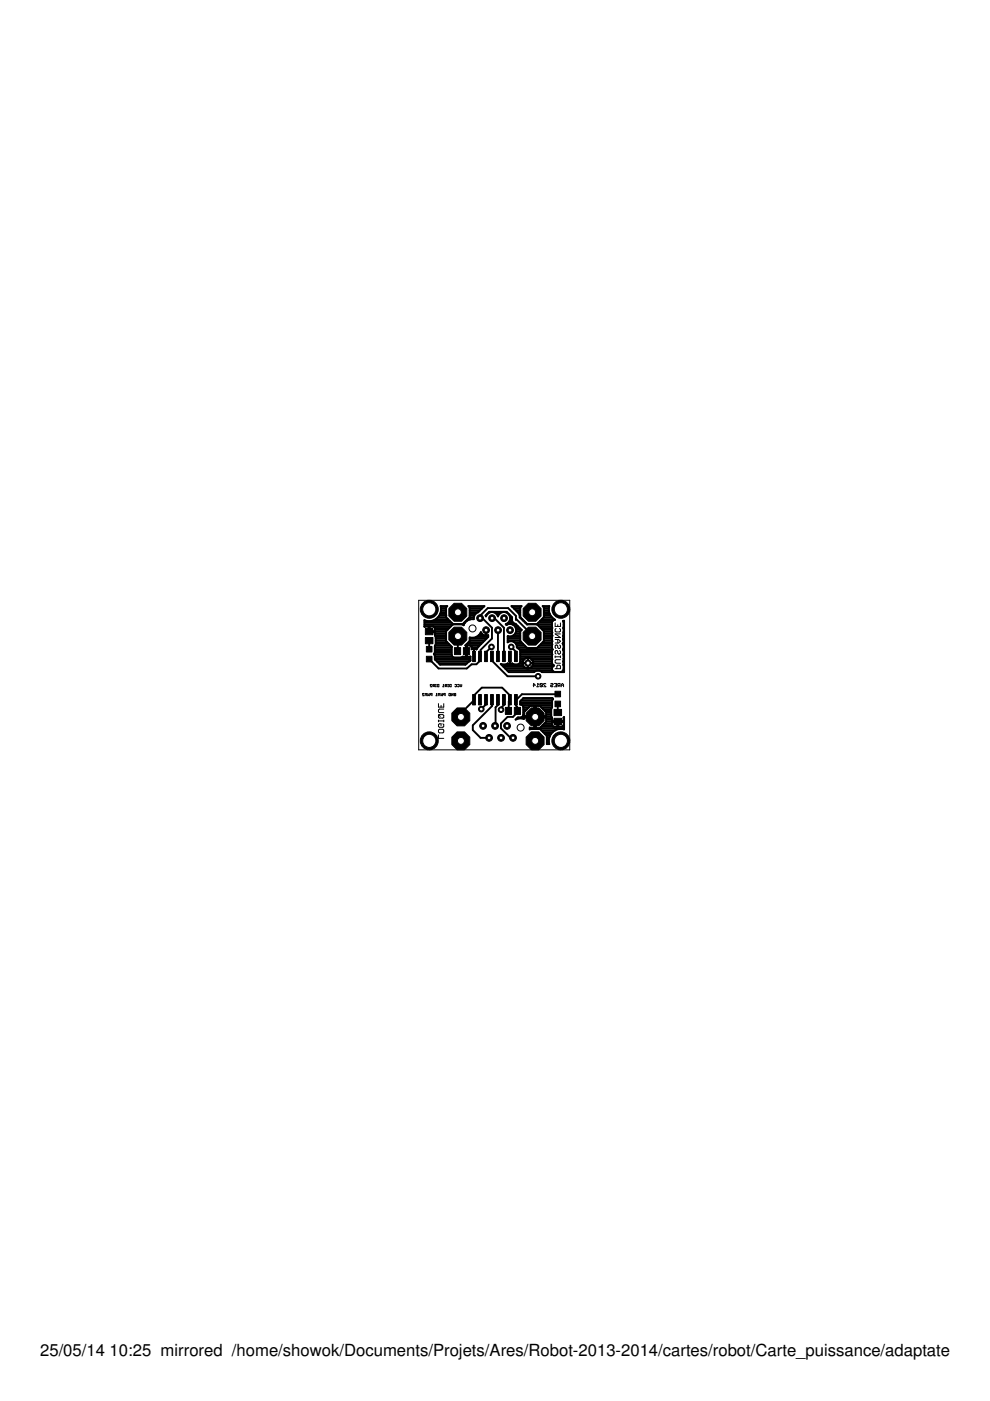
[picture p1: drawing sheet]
<svg xmlns="http://www.w3.org/2000/svg" width="210mm" height="297mm" viewBox="0 0 210 297" stroke-linecap="round" stroke-linejoin="round" font-family="sans-serif">
<defs><g id="words">
<g font-size="3.5">
<text x="8.5" y="287.5">25/05/14</text>
<text x="23.2" y="287.5">10:25 mirrored /home/showok/Documents/Projets/Ares/Robot-2013-2014/cartes/robot/Carte_puissance/adaptateur_fus</text>
</g>
</g></defs>
<g fill="none" stroke="#000" stroke-width=".21">
<path d="M117.7 132.1v.7h1.1v-.7M117.7 139.1v.3M117.7 139.3h1.1M117.7 135.6h.7l.4 .4-.4 .3h-.7M117.9 133.2l-.2 .2v.4l.2 .2h.7l.2-.2v-.4l-.2-.2M118.3 132.5v.3M118.3 135.6v.7M118.6 136.8l.2 .1v.4l-.4 .2-.1-.2v-.4l-.4-.1-.2 .1v.4l.2 .2M118.6 137.9l.2 .2v.4l-.4 .2-.1-.2v-.4l-.4-.2-.2 .2v.4l.2 .2M118.8 139.1v.3M118.8 139.9h-.9l-.2 .2v.3l.2 .2h.9M118.8 134.4h-1.1l1.1 .8h-1.1"/>
<path d="M89.9 147.1h-.3l.3 .4h-.3M90.1 147.5v-.5l.2 .2 .2-.2v.5M90.7 147v.5l.2-.2 .1 .2v-.5M91.5 145.2h-.3l.3 .4h-.3M91.6 147.3h-.3v-.3h.3v.5M91.9 145.4l-.1 .2M92.1 145.4h-.2l-.1-.2 .3-.1v.5M92.3 145.6h.2M92.3 145.1h.2M92.4 147.5h.3M92.4 145.1v.5M92.7 145.2l.3-.1v.5l-.3-.1z"/>
<path d="M92.7 147.2l-.2-.2v.5M92.9 147.5v-.5l.2 .2 .2-.2v.5M93 155.8v.7h1.1M93 149.2v.7h1.1v-.7M93 152.7v.3M93 152.8h1.1M93 151.5l.3 .4M93.2 151.5h.7l.2 .2v.4l-.2 .2h-.7l-.2-.2v-.4zM93.2 154.6h.7l.2 .2v.4l-.2 .2h-.7l-.2-.2v-.4zM93.5 147v.5l.2-.2 .1 .2v-.5M93.5 149.6v.3M93.8 145.6h.4"/>
<path d="M93.9 153.5l.2 .1v.4l-.2 .2h-.7l-.2-.2v-.4l.2-.1h.3v.3M94.1 150.3h-.9l-.2 .2v.4l.2 .2h.9M94.1 152.7v.3M94.2 145.3l-.2-.2v.5M94.4 147.3h-.3v-.2l.3-.1v.5M94.6 145.4l-.2 .2M94.7 145.4h-.2l-.1-.2 .3-.1v.5M94.9 145.6h.2M94.9 145.1h.2M95 145.1v.5M95.3 147h.2v.5l-.3-.1zM95.3 145.2l.4-.1v.5l-.4-.1z"/>
<path d="M95.8 147v.5l.3-.5v.5M96.3 147.1h.3v.4l-.3-.1v-.1h.2M96.5 145.2h.3l-.1 .4-.2-.1M97 145.2h.3v.4l-.3-.1M97.6 145.1l.1 .5 .2-.5M113 145.3h.5l-.4-.4v.7M113.8 145.6h.5M114.3 145.1l-.3-.2v.7M114.5 145h.5v.5M114.5 145v.5h.5M114.5 145l.5 .5M115.7 145h-.4l.4 .6h-.4"/>
<path d="M116.8 145h.4l-.1 .3-.3 .1 .1 .2 .3-.1M117.5 144.9h.5v.7h-.5M117.7 141.8h1.1v-.6l-.2-.2h-.3l-.2 .2v.6M117.8 145.3h.2M118.5 145.4l-.2 .2M118.7 145.4h-.3l-.1-.4 .4-.1v.7M119 145.6v-.5l.3-.2 .2 .2v.5M119 145.3h.5"/>
</g>
<g fill="#000" stroke="#000" stroke-width=".21">
<path d="M90.4 137.1h1.2v1.1h-1.2zM90.4 139.1h1.2v1.2h-1.2zM90.2 135.2h1.6v1.3h-1.6zM90.2 133.3h1.6v1.3h-1.6zM96.4 137.3h1.3v1.5h-1.3zM98.3 137.3h1.3v1.5h-1.3zM100.2 138.1h.6v2.2h-.6zM101.5 138.1h.6v2.2h-.6zM102.7 138.1h.6v2.2h-.6zM104 138.1h.6v2.2h-.6zM105.3 138.1h.6v2.2h-.6zM106.6 138.1h.5v2.2h-.5z"/>
<path d="M107.8 138.1h.6v2.2h-.6zM109.1 138.1h.6v2.2h-.6zM100.2 147.3h.6v2.2h-.6zM101.5 147.3h.6v2.2h-.6zM102.7 147.3h.6v2.2h-.6zM104 147.3h.6v2.2h-.6zM105.3 147.3h.6v2.2h-.6zM106.6 147.3h.5v2.2h-.5zM107.8 147.3h.6v2.2h-.6zM107.1 150h1.4v1.5h-1.4zM109.1 147.3h.6v2.2h-.6zM109.1 150h1.3v1.5h-1.3z"/>
<path d="M117.7 148.7h1.2v1.1h-1.2zM117.7 146.6h1.2v1.1h-1.2zM117.5 152.3h1.6v1.3h-1.6zM117.5 150.4h1.6v1.3h-1.6z"/>
</g>
<g fill="none" stroke="#000" stroke-width=".4">
<path d="M91 135.8v1.8M94.6 130.5h.1M97.1 134.9l-.1 3.1M104.2 137.2l-1.2 1.1v.9M104.3 131.1h.5l2 2v6.1M104.3 139.2v.9l3.3 3.3h6.5M105.6 133.6v5.6M108.4 137.2l1 1v1M109.4 131.4v-.8l-1.7-1.7h-4.3l-1.6 1.7 .1 .6h.5l1.9 1.9v2.3l-2.4 2.4v1.3l-.3 .2v.9l-.6 .6h-1l-1 .9h-6l-2-2M109.4 131.3l3.4 3.3v.3M103 148.4v1l-1 .9M104.3 148.4v1.3l-4.1 4.1v1l1.7 1.6h1.8"/>
<path d="M105.6 148.4v1.1l-.5 .5v3.8l-.2 .1M106.8 148.4v1.1l-.6 .6v.4M107.8 150.7l.1-2 .2-.2-.1-1.2-1.5-1.5h-4.3l-1.6 1.5-.1 1.2-2.8 2.7v.8M109.4 148.4v1.2l.2 .2 .1 .9-.2 .2v.3l-.7 .8h-1.2l-1.4 1.4v1l2 2h.6M118.3 147.2h-7.6l-1.3 1.3M118.3 149.2v1.9"/>
</g>
<g fill="none" stroke="#000" stroke-width=".42">
<path d="M90 131.7h5.4M90 132.9h.1M90 132.9l.9-.1v1h1.3v-.6l-.1-.3-1-.1v1.2h1.1v.7l.2 .4M90 132.8h5.6M90 132.4h6M90 132h5.8M90.5 131.7l-.5-.2v1.4M90.9 133.5h.2M90.9 133.2h.2M91.1 133.9h3.5M92.1 138.8l.1 1 1.1 1.1h5.4l.7-.6M92.1 138.8h3.7"/>
<path d="M92.2 138.4h3.6M92.2 137.6h3.6M92.2 139.5h7.5M92.2 139.1h3.7M92.2 138h3.6M92.2 137.3h3.6M92.2 136.9h3.3M92.2 133.2h3M92.2 134.7h2.4M92.2 134.3h2.4M92.2 133.5h2.7M92.3 139.9h7.4"/>
<path d="M92.4 135.1v1.5l-.2 .3v1.5l-.2 .3 .1 .1M92.4 136.5h2.8M92.4 136.2h2.4M92.4 135.8h2.2M92.4 135.4h2.2M92.4 135h2.2M92.4 131.3l-.9 .4M92.4 131.3h2.6M92.8 130.9h1.8M93.1 130.5h1.5M93.3 130.2h1.3M93.5 129.8h1.1"/>
<path d="M93.5 128.7l-.1-.2h1.4l-.2 .3v2.1l1.4 1.4h2.1l1.5-1.4v-2.1l-.3-.3h3.4l-1.3 1.3M93.5 128.7v1l-.4 .9-.7 .7M93.5 129.4h1.1M93.5 129.1h1.1M93.5 128.7h1.2M98.2 132.4h.2M98.4 132h.2M98.8 131.7h.2M98.8 137.6h.2M98.8 139.1h.2M98.8 138.8h.2M98.8 138.4h.2"/>
<path d="M98.8 137.3h.2M98.8 136.9h.2M99 136.5h3M99.4 136.2h3M99.5 128.7h3M99.5 130.9h1M99.6 135.8h3.2M99.6 135.4h3.5M99.6 130.5h1M99.6 130.2h1.2M99.6 129.8h1.8M99.6 129.4h2.2"/>
<path d="M99.6 129.1h2.6M99.7 139.2v.9l-.3 .2M99.8 131.3l-.8 .3-.5 .5-.2 .5-.2-.2h-2.1l-1.4 1.4v2.1l1.2 1.2v2l.4 .3 2.6-.1v-1.1h.2v1.1l.7-.1M99.8 136.9h1.8M100 137.6h.1M100 137.3h1.3M100 137.6l1 .1M100.5 139.2h.1M100.5 137.6h.1M100.5 137.6v1.6M100.5 139.1h.1M100.5 138.8h.1"/>
<path d="M100.5 138.4h.1M100.5 138h.1M101 135h2.5M101 137.6h.1M101.4 129.8a1.28 1.28 0 0 0-.9 1.5h-1.4M101.5 134.7h1M101.9 134.3h.2M102 134a1.91 1.91 0 0 1-2.4 1.1v.8l-.9 .9h.1v1.1h.2v-1.1l.8 .1 .2 .7M102 134.1a1.2 1.2 0 0 0 1.5 .6v.3M102 134v.1M103 130.5h.1M103 133.6v1.2"/>
<path d="M103 133.6h.1M103 134.7h.1M103 134.3h.1M103 133.9h.1M103.3 130.2h.1M103.5 135l-2.5 2.7M103.7 129.8h.2M104.7 129.8h1.8M105.3 130.2h.6M105.5 130.5h.1M107.2 129.8h.3M107.3 132.4h.2"/>
<path d="M107.7 136.2a1.23 1.23 0 0 1 1.9 .7M107.7 136.2h.1M107.7 135.8h2.6M107.7 135.4h2.6M107.7 135h2.6M107.7 132h1.1M107.8 130.2h.1M108 131.7h.6M108.1 130.5h.1M108.1 139.2v1.5M108.1 139.2h.1M108.1 139.9h.1"/>
<path d="M108.1 139.5h.1M108.2 131.3h.4M108.2 130.9h.4M108.6 128.7h1.8M108.7 132.4h.8M108.9 134.7h1.4M109 129.1h1.3M109.1 136.2h1.4M109.2 132.8h.6M109.3 134.3h1M109.3 133.2h.9M109.4 129.4h.9"/>
<path d="M109.4 136.5h1.5M109.4 133.9h.9M109.4 133.5h1.2M109.6 136.9v.3l.7 .7v2.5l-.5 .5h-.8l-.4-.2M109.6 136.9h1.7M109.6 137.3h2.1M109.7 129.8h.6M110.1 130.2h.2M110.1 137.6h7M110.2 130.9l1.5 1.5h2.2l1.4 1.4v2.1l-1.4 1.5h-2.1l-1.5-1.5v-2.1l.3-.3M110.2 130.9h.1M110.2 130.5h.1"/>
<path d="M110.2 130.9h.2M110.3 139.9h.7M110.3 139.5h1.2M110.3 139.1h6.7M110.3 138.8h6.8M110.3 138.4h6.7M110.3 138h6.7M110.6 133.5l-1.3-1.2a.82 .82 0 0 1-.7-.7v-.7l-1.2-1.2h-3.6l-.8 .8v.2a1.32 1.32 0 0 1 1.3-1 1.32 1.32 0 0 1 1.3 1 1.33 1.33 0 0 1 2.2-.6 1.33 1.33 0 0 1-.6 2.2l.2 .2a1.34 1.34 0 0 1 2 .9 1.34 1.34 0 0 1-1.7 1.5v1.3M110.6 131.3h.1M111 131.7h.1M111.4 132h.1M111.9 139.5v2.2"/>
<path d="M111.9 139.9h.1M111.9 139.5h.1M112 139.5v2.2M112.3 139.5h4.7M112.8 139.9h4.2M113.9 132.4h3.1M114 137.3h3M114.1 132h2.9M114.3 132.8h2.7M114.3 136.9h2.7M114.5 131.7h2.7M114.6 133.2h2.5"/>
<path d="M114.7 136.5h2.4M114.9 131.3h2.6M115 133.5h2M115.1 136.2h1.9M115.2 128.7h1.2M115.3 130.9h1.8M115.3 134.7h1.8M115.3 135.8h1.8M115.3 135.4h1.7M115.3 135h1.7M115.3 134.3h1.7M115.3 133.9h1.7"/>
<path d="M115.3 130.5h1.4M115.3 130.2h1.3M115.3 129.8h1.1M115.3 129.4h1.1M115.3 129.1h1.1M116.4 128.7v1l.4 .9 .7 .7M116.4 128.7l.1-.2h-1.4l.2 .3v2.1l-1.4 1.4h-2.1l-1.5-1.4v-2.1l.3-.3h-2.1l1.6 1.6 .1 .8M117 133.9v.4M117 134.3l.1 .4M117 136.2l.1 .4M117.1 134.7v.7M117.1 135.4l-.1 .8"/>
<path d="M117.1 133.2l-.1 .7M117.1 136.7v1M117.1 138.8l-.1 1.8 .3 .4M117.1 136.6v.1M117.1 133.1v.1M117.1 137.7v1.1M117.1 137.7h.1M117.5 131.3l.2 .1-.4 .1-.3 .5 .1 1.1M119.4 136.5h.2M119.4 131.7l.2-.1v10.9h-4.7a1.16 1.16 0 0 0-1.7 0h-5.3l-1.7-1.7 1.1 .1 .3-.2h1M119.4 131.7v1.4M119.4 136.4v1.3"/>
<path d="M119.4 137.7v1.1M119.4 137.7h.1M119.4 136.4h.1M119.4 137.6h.2M119.4 133.2l.1 .7M119.4 138.8v1.5M119.4 133.1v.1M119.4 138.8h.2M119.4 133.2h.2M119.5 134.7h.1M119.5 135.4h.1M119.5 136.2h.1"/>
<path d="M119.5 135.8h.1M119.5 134.3l-.1 2.1M119.5 133.9v.4M119.5 139.9h.1M119.5 139.5h.1M119.5 139.1h.1M119.5 138.4h.1M119.5 138h.1M119.5 137.3h.1M119.5 136.9h.1M119.5 135h.1M119.5 134.3h.1"/>
<path d="M119.5 133.9h.1M119.5 133.5h.1M119.5 132.8h.1M119.5 132.4h.1M119.5 132h.1M119.6 131.7h-.2M92.7 140.3h6.7M93 140.7h6M106.4 141h4.5M106.8 141.4h4.3M107.1 141.8h9.9M107.5 142.1h9.6"/>
<path d="M108.1 140.7h.1M108.1 140.3h.1M108.6 140.7h.1M109.6 152.3h1.5M110.2 140.7h.6M110.3 149.4v-.7l.7-.7h6.1l.2 .2-.2 .3v1.5l-.2 .3v1.5l.1 .5M110.3 149.4h.1M110.3 149.2h6.8M110.3 148.9h6.8M110.3 140.3h.5M110.3 149.4l.4 .1 .3 .4v1.7l-.3 .4-.9 .1-.5 .5 .7-.3 1.1 .1v-.2h4.7v.8l-1.4 1.4h-.8v-4.8M110.5 148.5h6.6"/>
<path d="M110.8 140.7a1.13 1.13 0 0 1 1.1-1.2 1.13 1.13 0 0 1 1.2 1.2M110.8 140.6h2.3M110.8 140.7l.1 .3M110.8 151.9h2.5M110.8 149.6h6.3M110.8 148.1h6.4M110.9 141a1.13 1.13 0 0 0 1 .7 1.13 1.13 0 0 0 1.1-.7M111 151.5h.1M111 151.1h.1M111 150.7h.4M111 150.4h.7M111 150h1.1"/>
<path d="M111.9 141.4h.1M111.9 141h.1M111.9 140.7h.1M111.9 140.3h.1M112.3 154.5h7.3M112.5 149.6l-1.4 1.4v.8h4.7v-.8l-1.4-1.4M112.7 141.4h4.4M113 141h4.3M113 140.3h4M113.1 140.7l-.1 .3M113.1 140.7h4M113.3 149.6v4.8h-.8l-.2-.2v.4h2.2l1.5 1.4v1.8h.5a2.51 2.51 0 0 1 3.1-3.2v-2.6l-.1 .3"/>
<path d="M113.3 154.1h.3M113.3 153.7h.3M113.3 153.4h.3M113.3 153h.3M113.3 152.6h.3M113.3 152.3h.3M113.3 151.5h.3M113.3 151.1h.3M113.3 150.7h.3M113.3 150.4h.3M113.3 150h.3M113.6 151.9h3.3"/>
<path d="M114.7 154.1h4.9M114.8 154.9h2.9M114.8 150h2.2M115 153.7h2M115.1 155.2h2.1M115.1 150.4h1.8M115.4 153.4h1.6M115.5 155.6h1.3M115.5 150.7h1.4M115.8 153h2.4M115.8 152.6h1.2M115.8 152.3h1.2"/>
<path d="M115.8 151.5h1.1M115.8 151.1h1.1M115.9 156h.7M116 157.5h.4M116 157.1h.4M116 156.7h.4M116 156.4h.5M117 152.3v.5h1.2v1.3l-1-.1-.2-.3v-.6h2.5v.6l-.3 .3-.8 .1v-1.3h1.1v-.5M117.1 141.4a.73 .73 0 0 0 .5 1.1M117.3 141l.1 .2-.3 .2M118.2 153.7h.2M118.2 153.4h.2"/>
<path d="M118.4 153h1.2M119.4 140.3v.6M119.4 142.1h.2M119.4 140.3h.2M119.4 140.9l.1 1-.5 .6M119.4 140.9h.1M119.5 141h.1M119.5 153.7h.1M119.5 141.8h.1M119.5 141.4h.1M119.5 140.7h.1M119.5 153.4h.1"/>
<path d="M119.5 152.6h.1M119.5 152.3h.1"/>
</g>
<circle cx="108.8" cy="156.4" r=".72" fill="#000" stroke="#000" stroke-width=".21"/>
<circle cx="108.8" cy="156.4" r=".4" fill="#fff" stroke="#000" stroke-width=".21"/>
<circle cx="107.5" cy="153.9" r=".72" fill="#000" stroke="#000" stroke-width=".21"/>
<circle cx="107.5" cy="153.9" r=".4" fill="#fff" stroke="#000" stroke-width=".21"/>
<circle cx="106.2" cy="156.4" r=".72" fill="#000" stroke="#000" stroke-width=".21"/>
<circle cx="106.2" cy="156.4" r=".4" fill="#fff" stroke="#000" stroke-width=".21"/>
<circle cx="105" cy="153.9" r=".72" fill="#000" stroke="#000" stroke-width=".21"/>
<circle cx="105" cy="153.9" r=".4" fill="#fff" stroke="#000" stroke-width=".21"/>
<circle cx="103.7" cy="156.4" r=".72" fill="#000" stroke="#000" stroke-width=".21"/>
<circle cx="103.7" cy="156.4" r=".4" fill="#fff" stroke="#000" stroke-width=".21"/>
<circle cx="102.4" cy="153.9" r=".72" fill="#000" stroke="#000" stroke-width=".21"/>
<circle cx="102.4" cy="153.9" r=".4" fill="#fff" stroke="#000" stroke-width=".21"/>
<circle cx="97.7" cy="152" r="2.06" fill="#000" stroke="#000" stroke-width=".21"/>
<circle cx="97.7" cy="152" r=".74" fill="#fff" stroke="#000" stroke-width=".21"/>
<circle cx="113.5" cy="152" r="2.06" fill="#000" stroke="#000" stroke-width=".21"/>
<circle cx="113.5" cy="152" r=".74" fill="#fff" stroke="#000" stroke-width=".21"/>
<circle cx="113.5" cy="157.1" r="2.06" fill="#000" stroke="#000" stroke-width=".21"/>
<circle cx="113.5" cy="157.1" r=".74" fill="#fff" stroke="#000" stroke-width=".21"/>
<circle cx="97.7" cy="157.1" r="2.06" fill="#000" stroke="#000" stroke-width=".21"/>
<circle cx="97.7" cy="157.1" r=".74" fill="#fff" stroke="#000" stroke-width=".21"/>
<circle cx="112.8" cy="134.9" r="2.06" fill="#000" stroke="#000" stroke-width=".21"/>
<circle cx="112.8" cy="134.9" r=".74" fill="#fff" stroke="#000" stroke-width=".21"/>
<circle cx="97.1" cy="134.9" r="2.06" fill="#000" stroke="#000" stroke-width=".21"/>
<circle cx="97.1" cy="134.9" r=".74" fill="#fff" stroke="#000" stroke-width=".21"/>
<circle cx="97.1" cy="129.8" r="2.06" fill="#000" stroke="#000" stroke-width=".21"/>
<circle cx="97.1" cy="129.8" r=".74" fill="#fff" stroke="#000" stroke-width=".21"/>
<circle cx="112.8" cy="129.8" r="2.06" fill="#000" stroke="#000" stroke-width=".21"/>
<circle cx="112.8" cy="129.8" r=".74" fill="#fff" stroke="#000" stroke-width=".21"/>
<circle cx="101.8" cy="131.1" r=".72" fill="#000" stroke="#000" stroke-width=".21"/>
<circle cx="101.8" cy="131.1" r=".4" fill="#fff" stroke="#000" stroke-width=".21"/>
<circle cx="103.1" cy="133.6" r=".72" fill="#000" stroke="#000" stroke-width=".21"/>
<circle cx="103.1" cy="133.6" r=".4" fill="#fff" stroke="#000" stroke-width=".21"/>
<circle cx="104.3" cy="131.1" r=".72" fill="#000" stroke="#000" stroke-width=".21"/>
<circle cx="104.3" cy="131.1" r=".4" fill="#fff" stroke="#000" stroke-width=".21"/>
<circle cx="105.6" cy="133.6" r=".72" fill="#000" stroke="#000" stroke-width=".21"/>
<circle cx="105.6" cy="133.6" r=".4" fill="#fff" stroke="#000" stroke-width=".21"/>
<circle cx="106.9" cy="131.1" r=".72" fill="#000" stroke="#000" stroke-width=".21"/>
<circle cx="106.9" cy="131.1" r=".4" fill="#fff" stroke="#000" stroke-width=".21"/>
<circle cx="108.1" cy="133.6" r=".72" fill="#000" stroke="#000" stroke-width=".21"/>
<circle cx="108.1" cy="133.6" r=".4" fill="#fff" stroke="#000" stroke-width=".21"/>
<circle cx="114.1" cy="143.4" r=".59" fill="#000" stroke="#000" stroke-width=".21"/>
<circle cx="114.1" cy="143.4" r=".4" fill="#fff" stroke="#000" stroke-width=".21"/>
<circle cx="104.2" cy="137.2" r=".59" fill="#000" stroke="#000" stroke-width=".21"/>
<circle cx="104.2" cy="137.2" r=".4" fill="#fff" stroke="#000" stroke-width=".21"/>
<circle cx="102" cy="150.3" r=".59" fill="#000" stroke="#000" stroke-width=".21"/>
<circle cx="102" cy="150.3" r=".4" fill="#fff" stroke="#000" stroke-width=".21"/>
<circle cx="106.2" cy="150.5" r=".59" fill="#000" stroke="#000" stroke-width=".21"/>
<circle cx="106.2" cy="150.5" r=".4" fill="#fff" stroke="#000" stroke-width=".21"/>
<circle cx="112" cy="140.6" r=".68" fill="#000" stroke="#000" stroke-width=".21"/>
<circle cx="112" cy="140.6" r=".44" fill="#fff" stroke="#000" stroke-width=".21"/>
<circle cx="118.9" cy="157.1" r="1.91" fill="#000" stroke="#000" stroke-width=".21"/>
<circle cx="118.9" cy="157.1" r="1.4" fill="#fff" stroke="#000" stroke-width=".21"/>
<circle cx="91" cy="157.1" r="1.91" fill="#000" stroke="#000" stroke-width=".21"/>
<circle cx="91" cy="157.1" r="1.4" fill="#fff" stroke="#000" stroke-width=".21"/>
<circle cx="91" cy="129.2" r="1.91" fill="#000" stroke="#000" stroke-width=".21"/>
<circle cx="91" cy="129.2" r="1.4" fill="#fff" stroke="#000" stroke-width=".21"/>
<circle cx="118.9" cy="129.2" r="1.91" fill="#000" stroke="#000" stroke-width=".21"/>
<circle cx="118.9" cy="129.2" r="1.4" fill="#fff" stroke="#000" stroke-width=".21"/>
<circle cx="108.4" cy="137.2" r=".59" fill="#000" stroke="#000" stroke-width=".21"/>
<circle cx="108.4" cy="137.2" r=".4" fill="#fff" stroke="#000" stroke-width=".21"/>
<g fill="none" stroke="#000" stroke-width=".21">
<path d="M88.8 127.3h32v31.7h-32z"/>
<circle cx="100.2" cy="133.2" r=".74"/>
<circle cx="110.4" cy="154.3" r=".74"/>
</g>
<use href="#words"/>
</svg>
